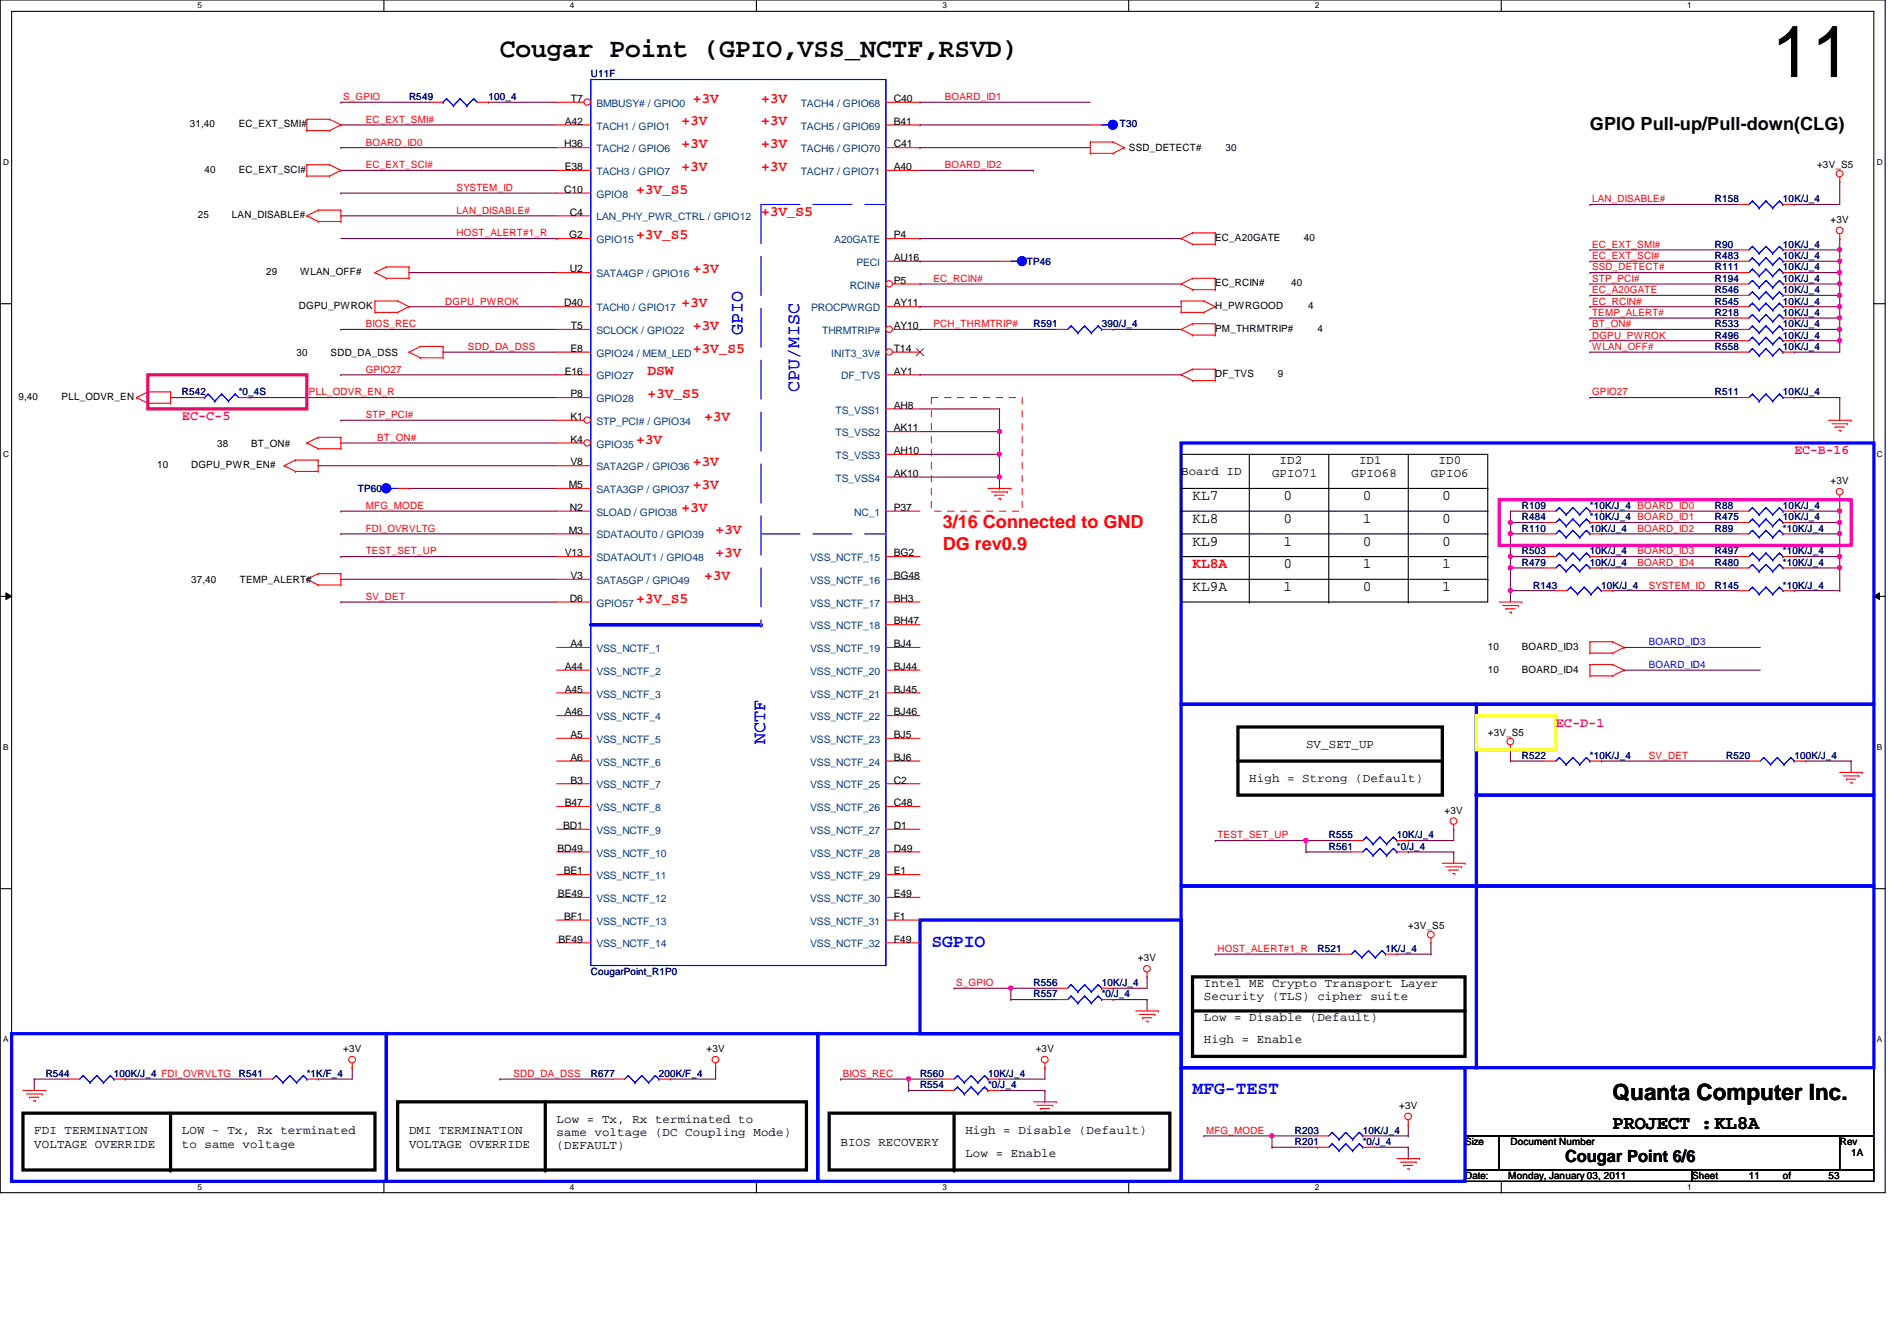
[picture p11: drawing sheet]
<svg xmlns="http://www.w3.org/2000/svg" width="297mm" height="210mm" viewBox="0 0 297 210" stroke-linecap="round" stroke-linejoin="round" font-family="sans-serif">
<defs><g id="words">
<text font-size="11.3" x="277.4" y="12.1">11</text>
<text font-size="4.2" x="78.3" y="8.9">Cougar Point (GPIO,VSS_NCTF,RSVD)</text>
<text font-size="3.5" x="252.5" y="172.2">Quanta Computer Inc.</text>
<text font-size="3" x="252.5" y="176.7">PROJECT :KL8A</text>
<text font-size="2.8" x="249" y="20.4">GPIO Pull-up/Pull-down(CLG)</text>
<g font-size="2.8" fill="#00f">
<text x="116.2" y="52.5" transform="rotate(-90 116.2 52.5)">GPIO</text>
<text x="125.1" y="61.3" transform="rotate(-90 125.1 61.3)">CPU/MISC</text>
<text x="119.8" y="116.5" transform="rotate(-90 119.8 116.5)">NCTF</text>
<text x="145.8" y="148.2">SGPIO</text>
<text x="186.7" y="171.3">MFG-TEST</text>
</g>
<g font-size="2.8" fill="#f00">
<text x="147.6" y="82.6">3/16 Connected to GND</text>
<text x="147.6" y="86">DG rev0.9</text>
</g>
<text font-size="2.6" x="245.1" y="181.8">Cougar Point 6/6</text>
<g font-size="2.3" fill="#f00">
<text x="108.5" y="16.1">+3V</text>
<text x="119.2" y="16.1">+3V</text>
<text x="106.7" y="19.6">+3V</text>
<text x="106.7" y="23.2">+3V</text>
<text x="119.2" y="19.6">+3V</text>
<text x="119.2" y="23.2">+3V</text>
<text x="106.7" y="26.8">+3V</text>
<text x="119.2" y="26.8">+3V</text>
<text x="99.6" y="30.3">+3V_S5</text>
<text x="119.2" y="33.9">+3V_S5</text>
<text x="99.6" y="37.4">+3V_S5</text>
<text x="108.5" y="42.8">+3V</text>
<text x="106.7" y="48.1">+3V</text>
<text x="108.5" y="51.6">+3V</text>
<text x="101.4" y="58.8">DSW</text>
<text x="108.5" y="55.2">+3V_S5</text>
<text x="101.4" y="62.3">+3V_S5</text>
<text x="110.3" y="65.9">+3V</text>
<text x="99.6" y="69.4">+3V</text>
<text x="108.5" y="73">+3V</text>
<text x="108.5" y="76.5">+3V</text>
<text x="106.7" y="80.1">+3V</text>
<text x="112.1" y="83.7">+3V</text>
<text x="112.1" y="87.2">+3V</text>
<text x="186.7" y="89">KL8A</text>
<text x="99.6" y="94.3">+3V_S5</text>
<text x="110.3" y="90.8">+3V</text>
</g>
<g font-size="2.3">
<text x="186.7" y="78.3">KL7</text>
<text x="186.7" y="81.9">KL8</text>
<text x="201" y="78.3">0</text>
<text x="201" y="81.9">0</text>
<text x="213.4" y="78.3">0</text>
<text x="213.4" y="81.9">1</text>
<text x="225.8" y="78.3">0</text>
<text x="225.8" y="81.9">0</text>
<text x="186.7" y="85.4">KL9</text>
<text x="201" y="89">0</text>
<text x="201" y="85.4">1</text>
<text x="213.4" y="85.4">0</text>
<text x="213.4" y="89">1</text>
<text x="225.8" y="85.4">0</text>
<text x="225.8" y="89">1</text>
<text x="186.7" y="92.5">KL9A</text>
<text x="201" y="92.5">1</text>
<text x="213.4" y="92.5">0</text>
<text x="225.8" y="92.5">1</text>
</g>
<g font-size="2.1" fill="#ff0080">
<text x="28.5" y="65.7">EC-C-5</text>
<text x="281" y="71.1">EC-B-16</text>
<text x="243.6" y="113.7">EC-D-1</text>
</g>
<g font-size="1.9">
<text x="185" y="74.4">Board ID</text>
<text x="199.2" y="74.7">GPIO71</text>
<text x="200.4" y="72.6">ID2</text>
<text x="211.6" y="74.7">GPIO68</text>
<text x="212.8" y="72.6">ID1</text>
<text x="224.1" y="74.7">GPIO6</text>
<text x="225.3" y="72.6">ID0</text>
<text x="204.5" y="117.1">SV_SET_UP</text>
<text x="195.6" y="122.4">High = Strong (Default)</text>
<text x="188.5" y="154.4">Intel ME Crypto Transport Layer</text>
<text x="188.5" y="159.8">Low = Disable (Default)</text>
<text x="188.5" y="156.5">Security (TLS) cipher suite</text>
<text x="188.5" y="163.3">High = Enable</text>
<text x="5.4" y="177.5">FDI TERMINATION</text>
<text x="5.4" y="179.6">VOLTAGE OVERRIDE</text>
<text x="28.5" y="177.5">LOW - Tx, Rx terminated</text>
<text x="28.5" y="179.6">to same voltage</text>
<text x="64" y="177.5">DMI TERMINATION</text>
<text x="64" y="179.6">VOLTAGE OVERRIDE</text>
<text x="87.2" y="175.8">Low = Tx, Rx terminated to</text>
<text x="87.2" y="177.8">same voltage (DC Coupling Mode)</text>
<text x="87.2" y="179.9">(DEFAULT)</text>
<text x="131.6" y="179.3">BIOS RECOVERY</text>
<text x="151.2" y="177.5">High = Disable (Default)</text>
<text x="151.2" y="181.1">Low = Enable</text>
</g>
<g font-size="1.6" fill="#f00">
<text x="53.7" y="15.7">S_GPIO</text>
<text x="148" y="15.7">BOARD_ID1</text>
<text x="57.3" y="19.2">EC_EXT_SMI#</text>
<text x="57.3" y="22.8">BOARD_ID0</text>
<text x="57.3" y="26.3">EC_EXT_SCI#</text>
<text x="71.5" y="29.9">SYSTEM_ID</text>
<text x="148" y="26.3">BOARD_ID2</text>
<text x="71.5" y="33.4">LAN_DISABLE#</text>
<text x="249.3" y="31.7">LAN_DISABLE#</text>
<text x="71.5" y="37">HOST_ALERT#1_R</text>
<text x="249.3" y="38.8">EC_EXT_SMI#</text>
<text x="249.3" y="40.6">EC_EXT_SCI#</text>
<text x="69.7" y="47.7">DGPU_PWROK</text>
<text x="146.2" y="44.1">EC_RCIN#</text>
<text x="249.3" y="47.7">EC_RCIN#</text>
<text x="249.3" y="44.1">STP_PCI#</text>
<text x="249.3" y="45.9">EC_A20GATE</text>
<text x="249.3" y="42.3">SSD_DETECT#</text>
<text x="57.3" y="51.2">BIOS_REC</text>
<text x="146.2" y="51.2">PCH_THRMTRIP#</text>
<text x="249.3" y="49.4">TEMP_ALERT#</text>
<text x="249.3" y="51.2">BT_ON#</text>
<text x="249.3" y="53">DGPU_PWROK</text>
<text x="57.3" y="58.3">GPIO27</text>
<text x="73.3" y="54.8">SDD_DA_DSS</text>
<text x="249.3" y="54.8">WLAN_OFF#</text>
<text x="48.4" y="61.9">PLL_ODVR_EN_R</text>
<text x="57.3" y="65.4">STP_PCI#</text>
<text x="249.3" y="61.9">GPIO27</text>
<text x="59.1" y="69">BT_ON#</text>
<text x="57.3" y="83.2">FDI_OVRVLTG</text>
<text x="57.3" y="79.7">MFG_MODE</text>
<text x="256.4" y="83.2">BOARD_ID2</text>
<text x="57.3" y="86.8">TEST_SET_UP</text>
<text x="256.4" y="86.8">BOARD_ID3</text>
<text x="256.4" y="88.6">BOARD_ID4</text>
<text x="57.3" y="93.9">SV_DET</text>
<text x="258.2" y="92.1">SYSTEM_ID</text>
<text x="258.2" y="118.8">SV_DET</text>
<text x="190.6" y="131.2">TEST_SET_UP</text>
<text x="190.6" y="149">HOST_ALERT#1_R</text>
<text x="149.7" y="154.3">S_GPIO</text>
<text x="80.4" y="168.6">SDD_DA_DSS</text>
<text x="131.9" y="168.6">BIOS_REC</text>
<text x="188.8" y="177.5">MFG_MODE</text>
</g>
<g font-size="1.6" fill="#000080">
<text x="64" y="15.7">R549</text>
<text x="76.5" y="15.7">100_4</text>
<text x="92.5" y="12.1">U11F</text>
<text x="175.3" y="19.9">T30</text>
<text x="268.5" y="31.7">R158</text>
<text x="279.2" y="31.7">10K/J_4</text>
<text x="160.8" y="41.4">TP46</text>
<text x="268.5" y="40.6">R483</text>
<text x="268.5" y="38.8">R90</text>
<text x="279.2" y="40.6">10K/J_4</text>
<text x="279.2" y="38.8">10K/J_4</text>
<text x="268.5" y="42.3">R111</text>
<text x="268.5" y="44.1">R194</text>
<text x="268.5" y="45.9">R546</text>
<text x="268.5" y="47.7">R545</text>
<text x="279.2" y="42.3">10K/J_4</text>
<text x="279.2" y="44.1">10K/J_4</text>
<text x="279.2" y="45.9">10K/J_4</text>
<text x="279.2" y="47.7">10K/J_4</text>
<text x="161.8" y="51.2">R591</text>
<text x="172.5" y="51.2">390/J_4</text>
<text x="268.5" y="53">R496</text>
<text x="268.5" y="51.2">R533</text>
<text x="268.5" y="49.4">R218</text>
<text x="279.2" y="53">10K/J_4</text>
<text x="279.2" y="51.2">10K/J_4</text>
<text x="279.2" y="49.4">10K/J_4</text>
<text x="268.5" y="54.8">R558</text>
<text x="279.2" y="54.8">10K/J_4</text>
<text x="28.5" y="61.9">R542</text>
<text x="37.4" y="61.9">*0_4S</text>
<text x="268.5" y="61.9">R511</text>
<text x="279.2" y="61.9">10K/J_4</text>
<text x="56" y="77">TP60</text>
<text x="238.3" y="83.2">R110</text>
<text x="238.3" y="79.7">R109</text>
<text x="238.3" y="81.4">R484</text>
<text x="249" y="83.2">10K/J_4</text>
<text x="249" y="79.7">*10K/J_4 BOARD_ID0</text>
<text x="249" y="81.4">*10K/J_4 BOARD_ID1</text>
<text x="268.5" y="83.2">R89</text>
<text x="268.5" y="79.7">R88</text>
<text x="268.5" y="81.4">R475</text>
<text x="279.2" y="81.4">10K/J_4</text>
<text x="279.2" y="83.2">*10K/J_4</text>
<text x="279.2" y="79.7">10K/J_4</text>
<text x="238.3" y="88.6">R479</text>
<text x="238.3" y="86.8">R503</text>
<text x="249" y="88.6">10K/J_4</text>
<text x="249" y="86.8">10K/J_4</text>
<text x="268.5" y="88.6">R480</text>
<text x="268.5" y="86.8">R497</text>
<text x="279.2" y="88.6">*10K/J_4</text>
<text x="279.2" y="86.8">*10K/J_4</text>
<text x="240.1" y="92.1">R143</text>
<text x="250.7" y="92.1">10K/J_4</text>
<text x="268.5" y="92.1">R145</text>
<text x="279.2" y="92.1">*10K/J_4</text>
<text x="238.3" y="118.8">R522</text>
<text x="249" y="118.8">*10K/J_4</text>
<text x="270.3" y="118.8">R520</text>
<text x="281" y="118.8">100K/J_4</text>
<text x="208.1" y="131.2">R555</text>
<text x="218.7" y="131.2">10K/J_4</text>
<text x="208.1" y="133">R561</text>
<text x="218.7" y="133">*0/J_4</text>
<text x="206.3" y="149">R521</text>
<text x="217" y="149">1K/J_4</text>
<text x="92.5" y="152.6">CougarPoint_R1P0</text>
<text x="161.8" y="154.3">R556</text>
<text x="172.5" y="154.3">10K/J_4</text>
<text x="161.8" y="156.1">R557</text>
<text x="172.5" y="156.1">*0/J_4</text>
<text x="7.2" y="168.6">R544</text>
<text x="17.8" y="168.6">100K/J_4 FDI_OVRVLTG</text>
<text x="37.4" y="168.6">R541</text>
<text x="48" y="168.6">*1K/F_4</text>
<text x="92.5" y="168.6">R677</text>
<text x="103.2" y="168.6">200K/F_4</text>
<text x="144.1" y="170.3">R554</text>
<text x="144.1" y="168.6">R560</text>
<text x="154.7" y="170.3">*0/J_4</text>
<text x="154.7" y="168.6">10K/J_4</text>
<text x="202.7" y="179.2">R201</text>
<text x="202.7" y="177.5">R203</text>
<text x="213.4" y="179.2">*0/J_4</text>
<text x="213.4" y="177.5">10K/J_4</text>
</g>
<g font-size="1.6">
<text x="89.4" y="16">T7</text>
<text x="140" y="16">C40</text>
<text x="29.7" y="19.9">31,40</text>
<text x="37.4" y="19.9">EC_EXT_SMI#</text>
<text x="88.3" y="23.1">H36</text>
<text x="88.4" y="19.5">A42</text>
<text x="140" y="23.1">C41</text>
<text x="140" y="19.5">B41</text>
<text x="176.8" y="23.7">SSD_DETECT#</text>
<text x="191.9" y="23.7">30</text>
<text x="32" y="27.1">40</text>
<text x="37.4" y="27.1">EC_EXT_SCI#</text>
<text x="88.4" y="26.6">E38</text>
<text x="140" y="26.6">A40</text>
<text x="284.5" y="26.3">+3V_S5</text>
<text x="31" y="34.2">25</text>
<text x="36.3" y="34.2">LAN_DISABLE#</text>
<text x="88.3" y="30.2">C10</text>
<text x="89.2" y="33.7">C4</text>
<text x="286.6" y="34.9">+3V</text>
<text x="89.1" y="37.3">G2</text>
<text x="140" y="40.9">AU16</text>
<text x="140" y="37.3">P4</text>
<text x="190.3" y="37.7">EC_A20GATE</text>
<text x="204.2" y="37.7">40</text>
<text x="41.7" y="43.1">29</text>
<text x="47" y="43.1">WLAN_OFF#</text>
<text x="88.3" y="48">D40</text>
<text x="89.2" y="42.6">U2</text>
<text x="140" y="48">AY11</text>
<text x="140" y="44.4">P5</text>
<text x="190.3" y="44.8">EC_RCIN#</text>
<text x="202.2" y="44.8">40</text>
<text x="46.8" y="48.4">DGPU_PWROK</text>
<text x="89.4" y="51.5">T5</text>
<text x="140" y="51.5">AY10</text>
<text x="190.3" y="48.4">H_PWRGOOD</text>
<text x="190.3" y="51.9">PM_THRMTRIP#</text>
<text x="204.8" y="48.4">4</text>
<text x="206.3" y="51.9">4</text>
<text x="46.4" y="55.7">30</text>
<text x="51.8" y="55.7">SDD_DA_DSS</text>
<text x="88.4" y="58.6">E16</text>
<text x="89.3" y="55.1">E8</text>
<text x="140" y="55.1">T14</text>
<text x="140" y="58.6">AY1</text>
<text x="190.3" y="59.1">DF_TVS</text>
<text x="200.1" y="59.1">9</text>
<text x="2.9" y="62.6">9,40</text>
<text x="9.6" y="62.6">PLL_ODVR_EN</text>
<text x="89.3" y="62.2">P8</text>
<text x="89.3" y="65.7">K1</text>
<text x="140" y="64">AH8</text>
<text x="34" y="69.9">38</text>
<text x="39.3" y="69.9">BT_ON#</text>
<text x="89.3" y="69.3">K4</text>
<text x="140" y="71.1">AH10</text>
<text x="140" y="67.5">AK11</text>
<text x="24.6" y="73.3">10</text>
<text x="29.9" y="73.3">DGPU_PWR_EN#</text>
<text x="89.1" y="76.4">M5</text>
<text x="89.3" y="72.9">V8</text>
<text x="140" y="74.6">AK10</text>
<text x="286.6" y="75.8">+3V</text>
<text x="89.1" y="83.5">M3</text>
<text x="89.2" y="80">N2</text>
<text x="140" y="80">P37</text>
<text x="88.4" y="87.1">V13</text>
<text x="140" y="87.1">BG2</text>
<text x="29.9" y="91.2">37,40</text>
<text x="37.5" y="91.2">TEMP_ALERT#</text>
<text x="89.2" y="94.2">D6</text>
<text x="89.3" y="90.6">V3</text>
<text x="140" y="94.2">BH3</text>
<text x="140" y="90.6">BG48</text>
<text x="89.3" y="101.3">A4</text>
<text x="140" y="97.7">BH47</text>
<text x="140" y="101.3">BJ4</text>
<text x="233" y="101.7">10</text>
<text x="238.3" y="101.7">BOARD_ID3</text>
<text x="88.4" y="104.9">A44</text>
<text x="140" y="104.9">BJ44</text>
<text x="233" y="105.3">10</text>
<text x="238.3" y="105.3">BOARD_ID4</text>
<text x="88.4" y="108.4">A45</text>
<text x="88.4" y="112">A46</text>
<text x="140" y="108.4">BJ45</text>
<text x="140" y="112">BJ46</text>
<text x="89.3" y="115.5">A5</text>
<text x="89.3" y="119.1">A6</text>
<text x="140" y="115.5">BJ5</text>
<text x="140" y="119.1">BJ6</text>
<text x="233" y="115.2">+3V_S5</text>
<text x="89.3" y="122.6">B3</text>
<text x="140" y="122.6">C2</text>
<text x="88.2" y="129.8">BD1</text>
<text x="88.4" y="126.2">B47</text>
<text x="140" y="126.2">C48</text>
<text x="140" y="129.8">D1</text>
<text x="226.2" y="127.3">+3V</text>
<text x="87.3" y="133.3">BD49</text>
<text x="88.3" y="136.9">BE1</text>
<text x="140" y="133.3">D49</text>
<text x="140" y="136.9">E1</text>
<text x="87.4" y="140.4">BE49</text>
<text x="88.3" y="144">BF1</text>
<text x="140" y="140.4">E49</text>
<text x="140" y="144">F1</text>
<text x="87.5" y="147.5">BF49</text>
<text x="140" y="147.5">F49</text>
<text x="220.5" y="145.5">+3V_S5</text>
<text x="178.2" y="150.5">+3V</text>
<text x="53.7" y="164.7">+3V</text>
<text x="110.6" y="164.7">+3V</text>
<text x="162.2" y="164.7">+3V</text>
<text x="219.1" y="173.6">+3V</text>
<text x="229.4" y="179.2">Size</text>
<text x="236.5" y="179.2">Document Number</text>
<text x="288.1" y="179.2">Rev</text>
<text x="229.4" y="184.6">Date:</text>
<text x="236.2" y="184.6">Monday, January 03, 2011</text>
<text x="265" y="184.6">Sheet</text>
<text x="273.9" y="184.6">11</text>
<text x="279.2" y="184.6">of</text>
<text x="286.3" y="184.6">53</text>
<text x="289.9" y="181">1A</text>
</g>
<g font-size="1.6" fill="#004080">
<text x="93.4" y="16.7">BMBUSY# / GPIO0</text>
<text x="125.4" y="16.7">TACH4 / GPIO68</text>
<text x="93.4" y="23.8">TACH2 / GPIO6</text>
<text x="93.4" y="20.3">TACH1 / GPIO1</text>
<text x="125.4" y="23.8">TACH6 / GPIO70</text>
<text x="125.4" y="20.3">TACH5 / GPIO69</text>
<text x="93.4" y="27.4">TACH3 / GPIO7</text>
<text x="125.4" y="27.4">TACH7 / GPIO71</text>
<text x="93.4" y="34.5">LAN_PHY_PWR_CTRL / GPIO12</text>
<text x="93.4" y="30.9">GPIO8</text>
<text x="93.4" y="38.1">GPIO15</text>
<text x="130.6" y="38.1">A20GATE</text>
<text x="134.1" y="41.6">PECI</text>
<text x="93.4" y="43.4">SATA4GP / GPIO16</text>
<text x="133.1" y="45.2">RCIN#</text>
<text x="93.4" y="48.7">TACH0 / GPIO17</text>
<text x="93.4" y="52.3">SCLOCK / GPIO22</text>
<text x="127" y="48.7">PROCPWRGD</text>
<text x="128.7" y="52.3">THRMTRIP#</text>
<text x="93.4" y="59.4">GPIO27</text>
<text x="93.4" y="55.8">GPIO24 / MEM_LED</text>
<text x="130.2" y="55.8">INIT3_3V#</text>
<text x="131.7" y="59.4">DF_TVS</text>
<text x="93.4" y="62.9">GPIO28</text>
<text x="130.8" y="64.7">TS_VSS1</text>
<text x="93.4" y="66.5">STP_PCI# / GPIO34</text>
<text x="93.4" y="70.1">GPIO35</text>
<text x="130.8" y="71.8">TS_VSS3</text>
<text x="130.8" y="68.3">TS_VSS2</text>
<text x="93.4" y="77.2">SATA3GP / GPIO37</text>
<text x="93.4" y="73.6">SATA2GP / GPIO36</text>
<text x="130.8" y="75.4">TS_VSS4</text>
<text x="93.4" y="80.7">SLOAD / GPIO38</text>
<text x="133.8" y="80.7">NC_1</text>
<text x="93.4" y="84.3">SDATAOUT0 / GPIO39</text>
<text x="93.4" y="87.8">SDATAOUT1 / GPIO48</text>
<text x="126.9" y="87.8">VSS_NCTF_15</text>
<text x="93.4" y="95">GPIO57</text>
<text x="93.4" y="91.4">SATA5GP / GPIO49</text>
<text x="126.9" y="95">VSS_NCTF_17</text>
<text x="126.9" y="91.4">VSS_NCTF_16</text>
<text x="126.9" y="98.5">VSS_NCTF_18</text>
<text x="93.4" y="102.1">VSS_NCTF_1</text>
<text x="93.4" y="105.6">VSS_NCTF_2</text>
<text x="126.9" y="102.1">VSS_NCTF_19</text>
<text x="126.9" y="105.6">VSS_NCTF_20</text>
<text x="93.4" y="109.2">VSS_NCTF_3</text>
<text x="93.4" y="112.7">VSS_NCTF_4</text>
<text x="126.9" y="109.2">VSS_NCTF_21</text>
<text x="126.9" y="112.7">VSS_NCTF_22</text>
<text x="93.4" y="116.3">VSS_NCTF_5</text>
<text x="93.4" y="119.8">VSS_NCTF_6</text>
<text x="126.9" y="116.3">VSS_NCTF_23</text>
<text x="126.9" y="119.8">VSS_NCTF_24</text>
<text x="93.4" y="123.4">VSS_NCTF_7</text>
<text x="126.9" y="123.4">VSS_NCTF_25</text>
<text x="93.4" y="127">VSS_NCTF_8</text>
<text x="93.4" y="130.5">VSS_NCTF_9</text>
<text x="126.9" y="127">VSS_NCTF_26</text>
<text x="126.9" y="130.5">VSS_NCTF_27</text>
<text x="93.4" y="134.1">VSS_NCTF_10</text>
<text x="93.4" y="137.6">VSS_NCTF_11</text>
<text x="126.9" y="134.1">VSS_NCTF_28</text>
<text x="126.9" y="137.6">VSS_NCTF_29</text>
<text x="93.4" y="141.2">VSS_NCTF_12</text>
<text x="126.9" y="141.2">VSS_NCTF_30</text>
<text x="93.4" y="144.7">VSS_NCTF_13</text>
<text x="93.4" y="148.3">VSS_NCTF_14</text>
<text x="126.9" y="148.3">VSS_NCTF_32</text>
<text x="126.9" y="144.7">VSS_NCTF_31</text>
</g>
<g font-size="1.6" fill="#00f">
<text x="258.2" y="101">BOARD_ID3</text>
<text x="258.2" y="104.6">BOARD_ID4</text>
</g>
<g font-size="1.3">
<text x="30.9" y="1.3">5</text>
<text x="89.2" y="1.3">4</text>
<text x="147.6" y="1.3">3</text>
<text x="205.9" y="1.3">2</text>
<text x="264.2" y="1.3">1</text>
<text x=".5" y="25.8">D</text>
<text x="293.9" y="25.8">D</text>
<text x=".5" y="71.5">C</text>
<text x="293.9" y="71.5">C</text>
<text x=".5" y="117.3">B</text>
<text x="293.9" y="117.3">B</text>
<text x=".5" y="163.1">A</text>
<text x="293.9" y="163.1">A</text>
<text x="30.9" y="186.2">5</text>
<text x="89.2" y="186.2">4</text>
<text x="147.6" y="186.2">3</text>
<text x="205.9" y="186.2">2</text>
<text x="264.2" y="186.2">1</text>
</g>
</g></defs>
<path d="M0 0h295.2v186.7h-295.2zM1.8 1.8h291.6v183.1h-291.6z" fill="none" stroke="#000" stroke-width=".17"/>
<g fill="#fff">
<path d="M30.9 .2h.7v1.4h-.7z"/>
<path d="M30.9 185.1h.7v1.4h-.7z"/>
</g>
<path d="M60.1 0v1.8M60.1 184.9v1.8" fill="none" stroke="#000" stroke-width=".17"/>
<g fill="#fff">
<path d="M89.2 .2h.7v1.4h-.7z"/>
<path d="M89.2 185.1h.7v1.4h-.7z"/>
</g>
<path d="M118.4 0v1.8M118.4 184.9v1.8" fill="none" stroke="#000" stroke-width=".17"/>
<g fill="#fff">
<path d="M147.6 .2h.6v1.4h-.6z"/>
<path d="M147.6 185.1h.6v1.4h-.6z"/>
</g>
<path d="M176.7 0v1.8M176.7 184.9v1.8" fill="none" stroke="#000" stroke-width=".17"/>
<g fill="#fff">
<path d="M205.9 .2h.6v1.4h-.6z"/>
<path d="M205.9 185.1h.6v1.4h-.6z"/>
</g>
<path d="M235.1 0v1.8M235.1 184.9v1.8" fill="none" stroke="#000" stroke-width=".17"/>
<g fill="#fff">
<path d="M264.2 .2h.7v1.4h-.7z"/>
<path d="M264.2 185.1h.7v1.4h-.7z"/>
<path d="M.5 24.6h.9v1.4h-.9z"/>
<path d="M293.9 24.6h.9v1.4h-.9z"/>
<path d="M.5 70.4h.9v1.4h-.9z"/>
<path d="M293.9 70.4h.9v1.4h-.9z"/>
</g>
<path d="M0 47.5h1.8M293.4 47.5h1.8" fill="none" stroke="#000" stroke-width=".17"/>
<g fill="#fff">
<path d="M.5 116.2h.8v1.4h-.8z"/>
<path d="M293.9 116.2h.8v1.4h-.8z"/>
</g>
<path d="M0 93.3h1.8M293.4 93.3h1.8" fill="none" stroke="#000" stroke-width=".17"/>
<path d="M.9 92.8l.9 .5-.9 .6zM293.4 93.3l.9-.5v1.1z" fill="#000"/>
<path d="M.9 92.8l.9 .5-.9 .6zM293.4 93.3l.9-.5v1.1z" fill="none" stroke="#000" stroke-width=".16"/>
<g fill="#fff">
<path d="M.5 162h.8v1.4h-.8z"/>
<path d="M293.9 162h.8v1.4h-.8z"/>
</g>
<path d="M0 139.1h1.8M293.4 139.1h1.8" fill="none" stroke="#000" stroke-width=".17"/>
<g fill="none" stroke="#800040" stroke-width=".17">
<path d="M53.4 16h.1M53.4 19.6h.1M53.4 16h14.2M53.4 19.6h33.8M76.5 16h.1M76.5 16h10.7M144.1 19.6h.1M144.1 19.6h26.6M53.4 26.7h.1M53.4 23.1h.1M53.4 30.2h.1M53.4 33.8h.1"/>
<path d="M53.4 26.7h33.8M53.4 23.1h33.8M53.4 30.2h33.8M53.4 33.8h33.8M144.1 37.3h.1M144.1 26.7h17.7M144.1 37.3h40.9M161.8 26.7h.1M53.4 51.6h.1M53.4 58.7h.1M53.4 51.6h33.8M53.4 58.7h33.8"/>
<path d="M144.1 44.4h.1M144.1 48h.1M144.1 51.6h.1M144.1 51.6h21.3M144.1 44.4h40.9M144.1 48h40.9M53.4 65.8h.1M53.4 65.8h33.8M53.4 87.1h.1M53.4 90.7h.1M53.4 94.2h.1M53.4 87.1h33.8"/>
<path d="M53.4 90.7h33.8M53.4 94.2h33.8M19.6 168.9h.1M19.6 168.9h21.3M49.8 168.9h.1M55.2 167.1h.1M55.2 167.1v1.8h-5.4M78.3 168.9h.1M78.3 168.9h17.8M104.9 168.9h.1M112.1 167.1h.1M112.1 167.1v1.8h-7.2"/>
<path d="M142.3 168.9h.1M142.3 168.9h5.3M163.6 172.5h.1M163.6 167.1h.1M163.6 167.1v1.8M163.6 170.7v1.8"/>
</g>
<circle cx="142.3" cy="168.9" r=".32" fill="#f0f"/>
<circle cx="142.3" cy="168.9" r=".32" fill="none" stroke="#f0f" stroke-width=".17"/>
<g fill="none" stroke="#800040" stroke-width=".17">
<path d="M249 32h.1M249 32h23.1M281 32h.1M281 39.1h.1M288.1 28.4h.1M288.1 37.3h.1M288.1 28.4v3.6h-7.1M288.1 37.3v1.8h-7.1M249 48h.1M249 48h23.1M281 44.4h.1M281 49.8h.1"/>
<path d="M281 40.9h.1M281 44.4h7.1M281 49.8h7.1M281 40.9h7.1M288.1 46.2h.1M288.1 46.2v1.8M288.1 62.2h.1M288.1 62.2v3.6M131.6 168.9h.1M131.6 168.9h10.7v1.8M142.3 170.7h.1M142.3 170.7h5.3"/>
<path d="M156.5 168.9h.1M156.5 168.9h7.1M156.5 170.7h7.1M163.6 170.7h.1"/>
</g>
<circle cx="288.1" cy="46.2" r=".32" fill="#f0f"/>
<circle cx="288.1" cy="46.2" r=".32" fill="none" stroke="#f0f" stroke-width=".17"/>
<path d="M281 48h.1M281 48h7.1" fill="none" stroke="#800040" stroke-width=".17"/>
<circle cx="288.1" cy="48" r=".32" fill="#f0f"/>
<circle cx="288.1" cy="48" r=".32" fill="none" stroke="#f0f" stroke-width=".17"/>
<path d="M249 39.1h.1M249 39.1h23.1M249 44.4h.1M249 49.8h.1M249 40.9h.1M249 44.4h23.1M249 49.8h23.1M249 40.9h23.1M281 46.2h.1M281 46.2h7.1M288.1 48h.1M288.1 48v1.8" fill="none" stroke="#800040" stroke-width=".17"/>
<circle cx="288.1" cy="49.8" r=".32" fill="#f0f"/>
<circle cx="288.1" cy="49.8" r=".32" fill="none" stroke="#f0f" stroke-width=".17"/>
<g fill="none" stroke="#800040" stroke-width=".17">
<path d="M249 46.2h.1M249 46.2h23.1M188.5 177.8h.1M188.5 177.8h17.8M199.2 179.6h.1M199.2 177.8h.1M199.2 177.8v1.8M215.2 179.6h5.3M220.5 176h.1M220.5 179.6h.1M220.5 176v1.8M220.5 179.6v1.8"/>
<path d="M220.5 181.4h.1"/>
</g>
<circle cx="199.2" cy="177.8" r=".32" fill="#f0f"/>
<circle cx="199.2" cy="177.8" r=".32" fill="none" stroke="#f0f" stroke-width=".17"/>
<g fill="none" stroke="#800040" stroke-width=".17">
<path d="M288.1 44.4h.1M288.1 44.4v1.8M249 62.2h.1M249 62.2h23.1M281 62.2h.1M281 62.2h7.1M5.4 168.9h.1M5.4 168.9h5.3M5.4 168.9v1.8M199.2 179.6h7.1M206.3 179.6h.1M215.2 177.8h5.3"/>
<path d="M220.5 177.8h.1"/>
</g>
<circle cx="288.1" cy="44.4" r=".32" fill="#f0f"/>
<circle cx="288.1" cy="44.4" r=".32" fill="none" stroke="#f0f" stroke-width=".17"/>
<path d="M288.1 39.1h.1M288.1 39.1v1.8" fill="none" stroke="#800040" stroke-width=".17"/>
<circle cx="288.1" cy="39.1" r=".32" fill="#f0f"/>
<circle cx="288.1" cy="39.1" r=".32" fill="none" stroke="#f0f" stroke-width=".17"/>
<g fill="none" stroke="#800040" stroke-width=".17">
<path d="M53.4 37.3h33.8M87.2 37.3h.1M174.3 51.6h.1M174.3 51.6h10.7M288.1 42.7h.1M288.1 42.7v1.7M236.5 117.3h.1M236.5 119.1h.1M236.5 119.1h5.3M236.5 117.3v1.8M250.7 119.1h.1M250.7 119.1h23.2"/>
<path d="M282.7 119.1h.1M282.7 119.1h7.2M289.9 119.1h.1M289.9 119.1v1.8M204.5 131.6h.1M204.5 131.6h7.1M220.5 133.3h.1M220.5 133.3h7.1M190.3 149.4h.1M190.3 149.4h19.5M218.7 149.4h.1M218.7 149.4h5.4"/>
<path d="M224.1 149.4h.1M224.1 147.6v1.8"/>
</g>
<circle cx="204.5" cy="131.5" r=".32" fill="#f0f"/>
<circle cx="204.5" cy="131.5" r=".32" fill="none" stroke="#f0f" stroke-width=".17"/>
<g fill="none" stroke="#800040" stroke-width=".17">
<path d="M190.3 131.6h.1M190.3 131.6h14.2M204.5 133.3h.1M204.5 131.6h.1M204.5 133.3h7.1M204.5 131.6v1.7M220.5 131.6h.1M227.6 133.3h.1M227.6 129.8h.1M227.6 129.8v1.8h-7.1M227.6 133.3v1.8M158.3 154.7h.1"/>
<path d="M158.3 154.7h7.1M174.3 154.7h.1M179.6 152.9h.1M179.6 152.9v1.8h-5.3"/>
</g>
<circle cx="158.3" cy="154.7" r=".32" fill="#f0f"/>
<circle cx="158.3" cy="154.7" r=".32" fill="none" stroke="#f0f" stroke-width=".17"/>
<g fill="none" stroke="#800040" stroke-width=".17">
<path d="M144.1 64h12.4M144.1 67.6h12.4M156.5 64h.1M156.5 67.6h.1M156.5 64v3.6M149.4 154.7h.1M149.4 154.7h8.9M158.3 154.7h.1M158.3 156.5h.1M158.3 156.5h7.1M158.3 154.7v1.8M174.3 156.5h.1"/>
<path d="M174.3 156.5h5.3M179.6 156.5h.1M179.6 156.5v1.7"/>
</g>
<circle cx="156.5" cy="67.5" r=".32" fill="#f0f"/>
<circle cx="156.5" cy="67.5" r=".32" fill="none" stroke="#f0f" stroke-width=".17"/>
<path d="M144.1 71.1h12.4M156.5 71.1h.1M156.5 67.6v3.5" fill="none" stroke="#800040" stroke-width=".17"/>
<circle cx="156.5" cy="71.1" r=".32" fill="#f0f"/>
<circle cx="156.5" cy="71.1" r=".32" fill="none" stroke="#f0f" stroke-width=".17"/>
<path d="M144.1 74.7h12.4M156.5 74.7h.1M156.5 71.1v3.6" fill="none" stroke="#800040" stroke-width=".17"/>
<circle cx="156.5" cy="74.6" r=".32" fill="#f0f"/>
<circle cx="156.5" cy="74.6" r=".32" fill="none" stroke="#f0f" stroke-width=".17"/>
<path d="M144.1 58.7h.1M144.1 58.7h40.9M288.1 51.6h.1M288.1 51.6v1.7M53.4 69.3h.1M53.4 69.3h33.8M156.5 76.5h.1M156.5 74.7v1.8" fill="none" stroke="#800040" stroke-width=".17"/>
<circle cx="288.1" cy="53.3" r=".32" fill="#f0f"/>
<circle cx="288.1" cy="53.3" r=".32" fill="none" stroke="#f0f" stroke-width=".17"/>
<circle cx="288.1" cy="51.5" r=".32" fill="#f0f"/>
<circle cx="288.1" cy="51.5" r=".32" fill="none" stroke="#f0f" stroke-width=".17"/>
<path d="M249 51.6h.1M249 51.6h23.1M281 51.6h.1M281 42.7h.1M281 51.6h7.1M281 42.7h7.1" fill="none" stroke="#800040" stroke-width=".17"/>
<circle cx="288.1" cy="42.6" r=".32" fill="#f0f"/>
<circle cx="288.1" cy="42.6" r=".32" fill="none" stroke="#f0f" stroke-width=".17"/>
<path d="M288.1 40.9h.1M288.1 40.9v1.8" fill="none" stroke="#800040" stroke-width=".17"/>
<circle cx="288.1" cy="40.9" r=".32" fill="#f0f"/>
<circle cx="288.1" cy="40.9" r=".32" fill="none" stroke="#f0f" stroke-width=".17"/>
<g fill="none" stroke="#800040" stroke-width=".17">
<path d="M144.1 40.9h.1M144.1 40.9h12.4M249 42.7h.1M249 42.7h23.1M288.1 78.2h.1M288.1 78.2v3.6h-7.1M236.5 81.8h.1M236.5 80h.1M236.5 92.5h.1M236.5 80v1.8M236.5 92.5v1.7M236.5 80h5.3"/>
<path d="M236.5 81.8h5.3M250.7 81.8h.1M250.7 81.8h21.4M281 81.8h.1M288.1 80h.1"/>
</g>
<circle cx="236.5" cy="81.8" r=".32" fill="#f0f"/>
<circle cx="236.5" cy="81.8" r=".32" fill="none" stroke="#f0f" stroke-width=".17"/>
<path d="M250.7 80h.1M250.7 80h21.4M281 80h.1M281 80h7.1" fill="none" stroke="#800040" stroke-width=".17"/>
<circle cx="288.1" cy="80" r=".32" fill="#f0f"/>
<circle cx="288.1" cy="80" r=".32" fill="none" stroke="#f0f" stroke-width=".17"/>
<path d="M250.7 83.6h.1M250.7 83.6h21.4M281 83.6h7.1M288.1 83.6h.1M288.1 81.8h.1M288.1 81.8v1.8" fill="none" stroke="#800040" stroke-width=".17"/>
<circle cx="288.1" cy="83.5" r=".32" fill="#f0f"/>
<circle cx="288.1" cy="83.5" r=".32" fill="none" stroke="#f0f" stroke-width=".17"/>
<circle cx="288.1" cy="81.8" r=".32" fill="#f0f"/>
<circle cx="288.1" cy="81.8" r=".32" fill="none" stroke="#f0f" stroke-width=".17"/>
<path d="M236.5 83.6h.1M236.5 81.8h.1M236.5 92.5h.1M236.5 83.6h5.3M236.5 81.8v1.8M236.5 92.5h7.1M252.5 92.5h.1M252.5 92.5h19.6M281 92.5h.1M281 92.5h7.1" fill="none" stroke="#800040" stroke-width=".17"/>
<circle cx="236.5" cy="92.4" r=".32" fill="#f0f"/>
<circle cx="236.5" cy="92.4" r=".32" fill="none" stroke="#f0f" stroke-width=".17"/>
<path d="M236.5 88.9h.1M236.5 88.9v3.6M288.1 87.1h.1M288.1 83.6v3.5" fill="none" stroke="#800040" stroke-width=".17"/>
<circle cx="288.1" cy="87.1" r=".32" fill="#f0f"/>
<circle cx="288.1" cy="87.1" r=".32" fill="none" stroke="#f0f" stroke-width=".17"/>
<g fill="none" stroke="#800040" stroke-width=".17">
<path d="M144.1 16h.1M144.1 16h26.6M144.1 23.1h.1M144.1 23.1h26.6M64 48h.1M64 48h23.2M69.4 55.1h.1M69.4 55.1h17.8M249 53.3h.1M249 53.3h23.1M281 53.3h.1M281 53.3h7.1"/>
<path d="M26.7 62.2h.1M26.7 62.2h3.6M39.2 62.2h.1M39.2 62.2h48M49.8 72.9h.1M49.8 72.9h37.4M64 76.5h.1M64 76.5h23.2M53.4 83.6h.1M53.4 80h.1M53.4 83.6h33.8M53.4 80h33.8"/>
<path d="M236.5 87.1h.1M236.5 87.1h5.3"/>
</g>
<circle cx="236.5" cy="87.1" r=".32" fill="#f0f"/>
<circle cx="236.5" cy="87.1" r=".32" fill="none" stroke="#f0f" stroke-width=".17"/>
<path d="M250.7 87.1h.1M250.7 87.1h21.4M281 87.1h7.1M288.1 87.1h.1M288.1 88.9h.1M288.1 87.1v1.8" fill="none" stroke="#800040" stroke-width=".17"/>
<circle cx="288.1" cy="88.9" r=".32" fill="#f0f"/>
<circle cx="288.1" cy="88.9" r=".32" fill="none" stroke="#f0f" stroke-width=".17"/>
<path d="M236.5 83.6h.1M236.5 83.6v3.5" fill="none" stroke="#800040" stroke-width=".17"/>
<circle cx="236.5" cy="83.5" r=".32" fill="#f0f"/>
<circle cx="236.5" cy="83.5" r=".32" fill="none" stroke="#f0f" stroke-width=".17"/>
<path d="M236.5 88.9h.1M236.5 88.9h5.3" fill="none" stroke="#800040" stroke-width=".17"/>
<circle cx="236.5" cy="88.9" r=".32" fill="#f0f"/>
<circle cx="236.5" cy="88.9" r=".32" fill="none" stroke="#f0f" stroke-width=".17"/>
<g fill="none" stroke="#800040" stroke-width=".17">
<path d="M64 42.7h.1M64 42.7h23.2M249 55.1h.1M249 55.1h23.1M281 55.1h.1M288.1 49.8h.1M288.1 53.3h.1M288.1 49.8v1.8M288.1 53.3v1.8h-7.1M236.5 87.1h.1M236.5 87.1v1.8M250.7 88.9h.1"/>
<path d="M250.7 88.9h21.4M281 88.9h7.1M288.1 88.9h.1M288.1 92.5h.1M288.1 88.9v3.6M254.3 104.9h.1M254.3 101.3h.1M254.3 104.9h21.3M254.3 101.3h21.3"/>
</g>
<g fill="none" stroke="#f00" stroke-width=".17">
<path d="M48 18.7h.1M48 18.7h3.6M48 18.7v1.7M51.6 18.7h.1M51.6 18.7l1.8 .9M53.4 19.6h.1M53.4 19.6l-1.8 .8M48 20.4h.1M48 27.6h.1M48 25.8h.1M48 33.8h.1M48 20.4h3.6"/>
<path d="M48 25.8v1.8M48 25.8h3.6M48 27.6h3.6M48 33.8l1.8 .9M49.8 32.9h.1M49.8 34.7h.1M49.8 32.9h3.6M49.8 32.9l-1.8 .9M49.8 34.7h3.6M51.6 20.4h.1M51.6 25.8h.1M51.6 27.6h.1"/>
<path d="M51.6 25.8l1.8 .9M53.4 26.7h.1M53.4 34.7h.1M53.4 32.9h.1M53.4 26.7l-1.8 .9M53.4 32.9v1.8M170.7 22.2h.1M170.7 24h.1M170.7 22.2h3.6M170.7 22.2v1.8M170.7 24h3.6M174.3 22.2h.1"/>
<path d="M174.3 24h.1M174.3 22.2l1.8 .9M176.1 23.1h.1M176.1 23.1l-1.8 .9M185 37.3h.1M185 37.3l1.7 .9M186.7 36.4h.1M186.7 38.2h.1M186.7 36.4l-1.7 .9M186.7 36.4h3.6M186.7 38.2h3.6M190.3 36.4h.1"/>
<path d="M190.3 38.2h.1M190.3 36.4v1.8M288.1 37.3h.1M288.1 28.4h.1M288.1 27.7v.7M288.1 36.6v.7M58.7 48.9h.1M58.7 47.1h.1M58.7 42.7h.1M58.7 47.1h3.6M58.7 48.9h3.6M58.7 47.1v1.8"/>
<path d="M58.7 42.7l1.8 .9M60.5 41.8h.1M60.5 43.6h.1M60.5 43.6h3.5M60.5 41.8h3.5M60.5 41.8l-1.8 .9M62.3 47.1h.1M62.3 48.9h.1M62.3 47.1l1.7 .9M64 55.1h.1M64 48h.1M64 43.6h.1"/>
<path d="M64 41.8h.1M64 55.1l1.8 .9M64 48l-1.7 .9M64 41.8v1.8M65.8 54.2h.1M65.8 56h.1M65.8 54.2l-1.8 .9M65.8 54.2h3.6M65.8 56h3.6M69.4 54.2h.1M69.4 56h.1M69.4 54.2v1.8"/>
<path d="M185 44.4h.1M185 48.9h.1M185 47.1h.1M185 51.6h.1M185 58.7h.1M185 44.4l1.7 .9M185 47.1h3.5M185 48.9h3.5M185 47.1v1.8M185 51.6l1.7 .9M185 58.7l1.7 .9M186.7 43.6h.1"/>
<path d="M186.7 45.3h.1M186.7 50.7h.1M186.7 52.5h.1M186.7 57.8h.1M186.7 59.6h.1M186.7 43.6l-1.7 .8M186.7 43.6h3.6M186.7 45.3h3.6M186.7 50.7l-1.7 .9M186.7 50.7h3.6M186.7 52.5h3.6M186.7 57.8l-1.7 .9"/>
<path d="M186.7 57.8h3.6M186.7 59.6h3.6M188.5 47.1h.1M188.5 48.9h.1M188.5 47.1l1.8 .9M190.3 43.6h.1M190.3 45.3h.1M190.3 48h.1M190.3 50.7h.1M190.3 52.5h.1M190.3 57.8h.1M190.3 59.6h.1"/>
<path d="M190.3 43.6v1.7M190.3 50.7v1.8M190.3 57.8v1.8M190.3 48l-1.8 .9M21.4 62.2h.1M21.4 62.2l1.8 .9M23.2 61.3h.1M23.2 63.1h.1M23.2 61.3h3.5M23.2 61.3l-1.8 .9M23.2 63.1h3.5M26.7 63.1h.1"/>
<path d="M26.7 61.3h.1M26.7 61.3v1.8M44.5 72.9h.1M44.5 72.9l1.8 .9M46.3 72h.1M46.3 73.8h.1M46.3 72l-1.8 .9M46.3 72h3.5M46.3 73.8h3.5M48 69.3h.1M48 69.3l1.8 .9M49.8 68.5h.1"/>
<path d="M49.8 70.2h.1M49.8 72h.1M49.8 73.8h.1M49.8 68.5l-1.8 .8M49.8 68.5h3.6M49.8 70.2h3.6M49.8 72v1.8M53.4 68.5h.1M53.4 70.2h.1M53.4 68.5v1.7M154.7 76.5h3.6M155.3 77h2.4"/>
<path d="M155.8 77.5h.1M155.8 77.5h1.4M156.3 78.1h.4M156.7 78.1h.1M157.7 77h.1M158.3 76.5h.1M286.3 65.8h3.6M286.8 66.3h2.5M287.4 66.8h.1M287.4 66.8h1.4M287.9 67.4h.3M288.1 78.2h.1"/>
<path d="M288.1 77.5v.7M288.2 67.4h.1M289.3 66.3h.1M289.9 65.8h.1M48 90.7h.1M48 90.7l1.8 .9M49.8 89.8h.1M49.8 91.6h.1M49.8 89.8l-1.8 .9M49.8 89.8h3.6M49.8 91.6h3.6M53.4 89.8h.1"/>
<path d="M53.4 91.6h.1M53.4 89.8v1.8M234.7 94.2h3.6M235.3 94.8h2.4M235.8 95.3h.1M235.8 95.3h1.4M236.3 95.8h.4M236.7 95.8h.1M237.7 94.8h.1M238.3 94.2h.1M272.1 83.6h1.8M279.2 83.6h1.8"/>
<path d="M236.5 117.3h.1M236.5 116.6v.7M249 105.8h.1M249 104h.1M249 102.2h.1M249 100.5h.1M249 104h3.5M249 105.8h3.5M249 100.5v1.7M249 104v1.8M249 100.5h3.5M249 102.2h3.5"/>
<path d="M252.5 104h.1M252.5 105.8h.1M252.5 100.5h.1M252.5 102.2h.1M252.5 104l1.8 .9M252.5 100.5l1.8 .8M254.3 104.9h.1M254.3 101.3h.1M254.3 104.9l-1.8 .9M254.3 101.3l-1.8 .9M225.8 135.1h3.6M226.4 135.7h2.5"/>
<path d="M226.9 136.2h.1M226.9 136.2h1.4M227.5 136.7h.3M227.6 129.8h.1M227.6 129.1v.7M227.8 136.7h.1M228.9 135.7h.1M229.4 135.1h.1M288.1 120.9h3.5M288.6 121.5h2.5M289.1 122h.1M289.1 122h1.5"/>
<path d="M289.7 122.5h.3M290 122.5h.1M291.1 121.5h.1M291.6 120.9h.1M177.8 158.2h3.6M178.4 158.8h2.4M178.9 159.3h.1M178.9 159.3h1.4M179.4 159.9h.4M179.6 152.9h.1M179.6 152.2v.7M179.8 159.9h.1"/>
<path d="M180.8 158.8h.1M181.4 158.2h.1M224.1 147.6h.1M224.1 146.9v.7M3.6 170.7h3.6M4.1 171.2h2.5M4.7 171.7h.1M4.7 171.7h1.4M5.2 172.3h.3M5.5 172.3h.1M6.6 171.2h.1M7.2 170.7h.1"/>
<path d="M55.2 167.1h.1M55.2 166.4v.7M112.1 167.1h.1M112.1 166.4v.7M161.8 172.5h3.6M162.4 173h2.4M162.9 173.5h.1M162.9 173.5h1.4M163.4 174.1h.4M163.6 167.1h.1M163.6 166.4v.7M163.8 174.1h.1"/>
<path d="M164.8 173h.1M165.4 172.5h.1M220.5 176h.1M220.5 175.3v.7M218.7 181.4h3.6M219.3 181.9h2.4M219.8 182.4h.1M219.8 182.4h1.4M220.3 183h.4M220.7 183h.1M221.7 181.9h.1M222.3 181.4h.1"/>
<circle cx="288.1" cy="27.2" r=".52"/>
<circle cx="288.1" cy="36.1" r=".52"/>
<circle cx="288.1" cy="77" r=".52"/>
<circle cx="236.5" cy="116.1" r=".52"/>
<circle cx="227.6" cy="128.5" r=".52"/>
<circle cx="179.6" cy="151.6" r=".52"/>
<circle cx="224.1" cy="146.3" r=".52"/>
<circle cx="55.1" cy="165.9" r=".52"/>
<circle cx="112" cy="165.9" r=".52"/>
<circle cx="163.6" cy="165.9" r=".52"/>
<circle cx="220.5" cy="174.7" r=".52"/>
</g>
<g fill="none" stroke="#000" stroke-width=".17">
<path d="M185 71.1h48v23.1h-48zM185 76.5h48M195.6 71.1v23.1M208.1 71.1v23.1M220.5 71.1v23.1M233 76.5h.1M185 80h48M185 83.6h48M185 87.1h48M185 90.7h48M195.6 94.2h.1M208.1 94.2h.1"/>
<path d="M220.5 94.2h.1M233 80h.1M233 83.6h.1M233 87.1h.1M233 90.7h.1M229.4 167.1h64v10.7h-64zM229.4 177.8h5.3v5.3h-5.3zM234.7 177.8h53.4v5.3h-53.4zM288.1 177.8h5.3v5.3h-5.3zM229.4 183.1h35.6v1.8h-35.6zM265 183.1h28.4v1.8h-28.4z"/>
</g>
<path d="M193.8 113.8h32v10.7h-32zM193.8 119.1h32M186.7 152.9h42.7v12.5h-42.7zM186.7 158.2h42.7M3.6 174.2h55.1v8.9h-55.1zM26.7 174.2v8.9M62.3 172.5h64v10.6h-64zM85.4 172.5v10.6M129.8 174.2h53.4v8.9h-53.4zM149.4 174.2v8.9" fill="none" stroke="#000" stroke-width=".51"/>
<g fill="#000">
<circle cx="225.8" cy="119.1" r=".25"/>
<circle cx="229.4" cy="158.2" r=".25"/>
<circle cx="26.7" cy="183.1" r=".25"/>
<circle cx="85.4" cy="183.1" r=".25"/>
<circle cx="149.4" cy="183.1" r=".25"/>
</g>
<path d="M185 69.3h108.4v40.9h-108.4zM185 110.2h46.2v28.5h-46.2zM231.2 110.2h62.2v14.3h-62.2zM185 138.7h46.2v28.4h-46.2zM231.2 138.7h62.2v28.4h-62.2zM231.2 124.5h62.2v14.2h-62.2zM144.1 144h40.9v17.8h-40.9zM1.8 161.8h58.7v23.1h-58.7zM60.5 161.8h67.6v23.1h-67.6zM128.1 161.8h56.9v23.1h-56.9zM185 167.1h44.4v17.8h-44.4z" fill="none" stroke="#00f" stroke-width=".51"/>
<path d="M145.8 62.2h14.3v17.8h-14.3z" fill="none" stroke="#f00" stroke-width=".16" stroke-dasharray="1 1 1 1 1 1 1 1"/>
<path d="M234.7 78.2h55.2v7.1h-55.2z" fill="none" stroke="#f0f" stroke-width=".51"/>
<path d="M23.2 58.7h24.8v5.3h-24.8z" fill="none" stroke="#ff0080" stroke-width=".51"/>
<path d="M231.2 112h12.4v5.3h-12.4z" fill="none" stroke="#ff0" stroke-width=".51"/>
<path d="M274.4 83h.1M274.4 83l-.5 .6M274.4 83l1.1 1.1M275.5 84.1h.1M276.5 83h.1M276.5 83l-1 1.1M276.5 83l1.1 1.1M277.6 84.1h.1M278.6 83h.1M278.6 83l-1 1.1M278.6 83l.6 .6M279.2 83.6h.1" fill="none" stroke="#00f" stroke-width=".17"/>
<circle cx="160" cy="40.9" r=".7" fill="#00f"/>
<g fill="none" stroke="#00f" stroke-width=".17">
<path d="M158.3 40.9h1M159.3 40.9h.1"/>
<circle cx="160" cy="40.9" r=".7"/>
</g>
<circle cx="160" cy="40.9" r=".7" fill="#00f"/>
<g fill="none" stroke="#00f" stroke-width=".17">
<path d="M158.3 40.9h1M159.3 40.9h.1M274.4 52.8h.1M274.4 42.1h.1M274.4 51h.1M274.4 43.9h.1M274.4 52.8l-.5 .5M274.4 52.8l1.1 1.1M274.4 42.1l-.5 .6M274.4 42.1l1.1 1.1M274.4 51l-.5 .6M274.4 51l1.1 1.1"/>
<path d="M274.4 43.9l-.5 .5M274.4 43.9l1.1 1.1M275.5 53.9h.1M275.5 43.2h.1M275.5 52.1h.1M275.5 45h.1M276.5 52.8h.1M276.5 42.1h.1M276.5 51h.1M276.5 43.9h.1M276.5 52.8l-1 1.1M276.5 52.8l1.1 1.1"/>
<path d="M276.5 42.1l-1 1.1M276.5 42.1l1.1 1.1M276.5 51l-1 1.1M276.5 51l1.1 1.1M276.5 43.9l-1 1.1M276.5 43.9l1.1 1.1M277.6 53.9h.1M277.6 43.2h.1M277.6 52.1h.1M277.6 45h.1M278.6 52.8h.1M278.6 42.1h.1"/>
<path d="M278.6 51h.1M278.6 43.9h.1M278.6 52.8l-1 1.1M278.6 52.8l.6 .5M278.6 42.1l-1 1.1M278.6 42.1l.6 .6M278.6 51l-1 1.1M278.6 51l.6 .6M278.6 43.9l-1 1.1M278.6 43.9l.6 .5M279.2 53.3h.1M279.2 42.7h.1"/>
<path d="M279.2 51.6h.1M279.2 44.4h.1M32 62.2h.1M32.6 61.7h.1M32.6 61.7l1.1 1.1M32.6 61.7l-.6 .5M33.7 62.8h.1M34.7 61.7h.1M34.7 61.7l1.1 1.1M34.7 61.7l-1 1.1M35.8 62.8h.1M36.8 61.7h.1"/>
<path d="M36.8 61.7l.6 .5M36.8 61.7l-1 1.1M244.2 83h.1M244.2 88.3h.1M244.2 86.6h.1M244.2 83l-.6 .6M244.2 83l1 1.1M244.2 88.3l-.6 .6M244.2 88.3l1 1.2M244.2 86.6l-.6 .5M244.2 86.6l1 1.1M245.2 84.1h.1"/>
<path d="M245.2 89.5h.1M245.2 87.7h.1M246 91.9h.1M246 91.9l-.6 .6M246 91.9l1 1.1M246.3 83h.1M246.3 88.3h.1M246.3 86.6h.1M246.3 83l-1.1 1.1M246.3 83l1.1 1.1M246.3 88.3l-1.1 1.2M246.3 88.3l1.1 1.2"/>
<path d="M246.3 86.6l-1.1 1.1M246.3 86.6l1.1 1.1M247 93h.1M247.4 84.1h.1M247.4 89.5h.1M247.4 87.7h.1M248.1 91.9h.1M248.1 91.9l-1.1 1.1M248.1 91.9l1 1.1M248.4 83h.1M248.4 88.3h.1M248.4 86.6h.1"/>
<path d="M248.4 83l-1 1.1M248.4 83l.6 .6M248.4 88.3l-1 1.2M248.4 88.3l.6 .6M248.4 86.6l-1 1.1M248.4 86.6l.6 .5M249 83.6h.1M249 88.9h.1M249 87.1h.1M249.1 93h.1M250.2 91.9h.1M250.2 91.9l-1.1 1.1"/>
<path d="M250.2 91.9l.5 .6M250.7 92.5h.1M274.4 91.9h.1M274.4 88.3h.1M274.4 86.6h.1M274.4 86.6l-.5 .5M274.4 91.9l-.5 .6M274.4 91.9l1.1 1.1M274.4 88.3l-.5 .6M274.4 88.3l1.1 1.2M274.4 86.6l1.1 1.1M275.5 93h.1"/>
<path d="M275.5 89.5h.1M275.5 87.7h.1M276.5 91.9h.1M276.5 88.3h.1M276.5 86.6h.1M276.5 91.9l-1 1.1M276.5 91.9l1.1 1.1M276.5 88.3l-1 1.2M276.5 88.3l1.1 1.2M276.5 86.6l-1 1.1M276.5 86.6l1.1 1.1M277.6 93h.1"/>
<path d="M277.6 89.5h.1M277.6 87.7h.1M278.6 91.9h.1M278.6 88.3h.1M278.6 86.6h.1M278.6 91.9l-1 1.1M278.6 91.9l.6 .6M278.6 88.3l-1 1.2M278.6 88.3l.6 .6M278.6 86.6l-1 1.1M278.6 86.6l.6 .5M279.2 92.5h.1"/>
<path d="M279.2 88.9h.1M279.2 87.1h.1M276.2 118.6h.1M276.2 118.6l-.6 .5M276.2 118.6l1 1.1M277.2 119.7h.1M278.3 118.6h.1M278.3 118.6l-1.1 1.1M278.3 118.6l1.1 1.1M279.4 119.7h.1M280.4 118.6h.1M280.4 118.6l-1 1.1"/>
<path d="M280.4 118.6l.6 .5M281 119.1h.1M213.9 132.8h.1M213.9 132.8l-.5 .5M213.9 132.8l1.1 1.1M215 133.9h.1M216.1 132.8h.1M216.1 132.8l-1.1 1.1M216.1 132.8l1 1.1M217.1 133.9h.1M218.2 132.8h.1M218.2 132.8l-1.1 1.1"/>
<path d="M218.2 132.8l.5 .5M218.7 133.3h.1M167.7 155.9h.1M167.7 154.1h.1M167.7 155.9l-.5 .6M167.7 155.9l1.1 1.1M167.7 154.1l-.5 .6M167.7 154.1l1.1 1.1M168.8 157h.1M168.8 155.2h.1M169.8 155.9h.1M169.8 154.1h.1"/>
<path d="M169.8 155.9l-1 1.1M169.8 155.9l1.1 1.1M169.8 154.1l-1 1.1M169.8 154.1l1.1 1.1M170.9 157h.1M170.9 155.2h.1M172 155.9h.1M172 154.1h.1M172 155.9l-1.1 1.1M172 155.9l.5 .6M172 154.1l-1.1 1.1M172 154.1l.5 .6"/>
<path d="M172.5 156.5h.1M172.5 154.7h.1M212.2 148.8h.1M212.2 148.8l-.6 .6M212.2 148.8l1 1.1M213.2 149.9h.1M214.3 148.8h.1M214.3 148.8l-1.1 1.1M214.3 148.8l1 1.1M215.3 149.9h.1M216.4 148.8h.1M216.4 148.8l-1.1 1.1"/>
<path d="M216.4 148.8l.6 .6M217 149.4h.1M149.9 170.1h.1M149.9 170.1l-.5 .6M149.9 170.1l1.1 1.1M151 171.2h.1M152.1 170.1h.1M152.1 170.1l-1.1 1.1M152.1 170.1l1 1.1M153.1 171.2h.1M154.2 170.1h.1M154.2 170.1l-1.1 1.1"/>
<path d="M154.2 170.1l.5 .6M154.7 170.7h.1M208.6 179h.1M208.6 179l-.5 .6M208.6 179l1.1 1.1M210.7 179h.1M210.7 179l-1 1.1M210.7 179l1.1 1.1M212.8 179h.1M212.8 179l-1 1.1M212.8 179l.6 .6M213.4 179.6h.1"/>
<path d="M209.7 180.1h.1M211.8 180.1h.1"/>
<circle cx="160" cy="40.9" r=".7"/>
</g>
<g fill="none" stroke="#f00" stroke-width=".17">
<path d="M156.5 40.9h1.8M272.1 53.3h1.8M272.1 42.7h1.8M272.1 51.6h1.8M272.1 44.4h1.8M279.2 53.3h1.8M279.2 42.7h1.8M279.2 51.6h1.8M279.2 44.4h1.8M30.3 62.2h1.7M37.4 62.2h1.8M241.8 83.6h1.8"/>
<path d="M241.8 88.9h1.8M241.8 87.1h1.8M243.6 92.5h1.8M249 83.6h1.7M249 88.9h1.7M249 87.1h1.7M250.7 92.5h1.8M272.1 92.5h1.8M272.1 88.9h1.8M272.1 87.1h1.8M279.2 92.5h1.8M279.2 88.9h1.8"/>
<path d="M279.2 87.1h1.8M273.9 119.1h1.7M281 119.1h1.7M211.6 133.3h1.8M218.7 133.3h1.8M165.4 156.5h1.8M165.4 154.7h1.8M172.5 156.5h1.8M172.5 154.7h1.8M209.8 149.4h1.8M217 149.4h1.7M147.6 170.7h1.8"/>
<path d="M154.7 170.7h1.8M206.3 179.6h1.8M213.4 179.6h1.8"/>
</g>
<circle cx="174.3" cy="19.5" r=".7" fill="#00f"/>
<g fill="none" stroke="#00f" stroke-width=".17">
<path d="M172.5 19.6h1.1M173.6 19.6h.1"/>
<circle cx="174.3" cy="19.5" r=".7"/>
</g>
<circle cx="174.3" cy="19.5" r=".7" fill="#00f"/>
<g fill="none" stroke="#00f" stroke-width=".17">
<path d="M69.4 16h.1M69.9 15.5h.1M69.9 15.5l1.1 1.1M69.9 15.5l-.5 .5M71 16.6h.1M72 15.5h.1M72 15.5l1.1 1.1M72 15.5l-1 1.1M73.1 16.6h.1M74.2 15.5h.1M74.2 15.5l.5 .5M74.2 15.5l-1.1 1.1"/>
<path d="M172.5 19.6h1.1M173.6 19.6h.1M274.4 40.3h.1M274.4 49.2h.1M274.4 54.6h.1M274.4 40.3l-.5 .6M274.4 40.3l1.1 1.1M274.4 49.2l-.5 .6M274.4 49.2l1.1 1.1M274.4 54.6l-.5 .5M274.4 54.6l1.1 1.1M275.5 41.4h.1"/>
<path d="M275.5 50.3h.1M275.5 55.7h.1M276.5 40.3h.1M276.5 49.2h.1M276.5 54.6h.1M276.5 40.3l-1 1.1M276.5 40.3l1.1 1.1M276.5 49.2l-1 1.1M276.5 49.2l1.1 1.1M276.5 54.6l-1 1.1M276.5 54.6l1.1 1.1M277.6 41.4h.1"/>
<path d="M277.6 50.3h.1M277.6 55.7h.1M278.6 40.3h.1M278.6 49.2h.1M278.6 54.6h.1M278.6 40.3l-1 1.1M278.6 40.3l.6 .6M278.6 49.2l-1 1.1M278.6 49.2l.6 .6M278.6 54.6l-1 1.1M278.6 54.6l.6 .5M279.2 40.9h.1"/>
<path d="M279.2 49.8h.1M279.2 55.1h.1M13 168.4h.1M13 168.4l-.5 .5M13 168.4l1.1 1.1M14.1 169.5h.1M15.2 168.4h.1M15.2 168.4l-1.1 1.1M15.2 168.4l1 1.1M16.2 169.5h.1M17.3 168.4h.1M17.3 168.4l-1.1 1.1"/>
<path d="M17.3 168.4l.5 .5M17.8 168.9h.1M149.9 168.4h.1M149.9 168.4l-.5 .5M149.9 168.4l1.1 1.1M151 169.5h.1M152.1 168.4h.1M152.1 168.4l-1.1 1.1M152.1 168.4l1 1.1M153.1 169.5h.1M154.2 168.4h.1M154.2 168.4l-1.1 1.1"/>
<path d="M154.2 168.4l.5 .5M154.7 168.9h.1"/>
<circle cx="174.3" cy="19.5" r=".7"/>
</g>
<g fill="none" stroke="#f00" stroke-width=".17">
<path d="M67.6 16h1.8M74.7 16h1.8M170.7 19.6h1.8M272.1 40.9h1.8M272.1 49.8h1.8M272.1 55.1h1.8M279.2 40.9h1.8M279.2 49.8h1.8M279.2 55.1h1.8M10.7 168.9h1.8M17.8 168.9h1.8M147.6 168.9h1.8"/>
<path d="M154.7 168.9h1.8"/>
</g>
<circle cx="60.5" cy="76.4" r=".7" fill="#00f"/>
<g fill="none" stroke="#00f" stroke-width=".17">
<path d="M61.2 76.5h.1M61.2 76.5h1.1"/>
<circle cx="60.5" cy="76.4" r=".7"/>
</g>
<circle cx="60.5" cy="76.4" r=".7" fill="#00f"/>
<g fill="none" stroke="#00f" stroke-width=".17">
<path d="M274.4 31.5h.1M274.4 31.5l-.5 .5M274.4 31.5l1.1 1.1M275.5 32.6h.1M276.5 31.5h.1M276.5 31.5l-1 1.1M276.5 31.5l1.1 1.1M277.6 32.6h.1M278.6 31.5h.1M278.6 31.5l-1 1.1M278.6 31.5l.6 .5M279.2 32h.1"/>
<path d="M167.7 51h.1M167.7 51l-.5 .6M167.7 51l1.1 1.1M168.8 52.1h.1M169.8 51h.1M169.8 51l-1 1.1M169.8 51l1.1 1.1M170.9 52.1h.1M172 51h.1M172 51l-1.1 1.1M172 51l.5 .6M172.5 51.6h.1"/>
<path d="M274.4 45.7h.1M274.4 45.7l-.5 .5M274.4 45.7l1.1 1.1M275.5 46.8h.1M276.5 45.7h.1M276.5 45.7l-1 1.1M276.5 45.7l1.1 1.1M277.6 46.8h.1M278.6 45.7h.1M278.6 45.7l-1 1.1M278.6 45.7l.6 .5M279.2 46.2h.1"/>
<path d="M61.2 76.5h.1M61.2 76.5h1.1M274.4 61.7h.1M274.4 79.5h.1M274.4 61.7l-.5 .5M274.4 61.7l1.1 1.1M274.4 79.5l-.5 .5M274.4 79.5l1.1 1.1M275.5 62.8h.1M276.5 61.7h.1M276.5 79.5h.1M276.5 61.7l-1 1.1"/>
<path d="M276.5 61.7l1.1 1.1M276.5 79.5l-1 1.1M276.5 79.5l1.1 1.1M277.6 62.8h.1M278.6 61.7h.1M278.6 79.5h.1M278.6 61.7l-1 1.1M278.6 61.7l.6 .5M278.6 79.5l-1 1.1M278.6 79.5l.6 .5M279.2 62.2h.1M275.5 80.6h.1"/>
<path d="M277.6 80.6h.1M279.2 80h.1M98.4 168.4h.1M98.4 168.4l-.6 .5M98.4 168.4l1 1.1M99.4 169.5h.1M100.5 168.4h.1M100.5 168.4l-1.1 1.1M100.5 168.4l1.1 1.1M101.6 169.5h.1M102.6 168.4h.1M102.6 168.4l-1 1.1"/>
<path d="M102.6 168.4l.6 .5M103.2 168.9h.1M208.6 177.2h.1M208.6 177.2l-.5 .6M208.6 177.2l1.1 1.2M209.7 178.4h.1M210.7 177.2h.1M210.7 177.2l-1 1.2M210.7 177.2l1.1 1.2M211.8 178.4h.1M212.8 177.2h.1M212.8 177.2l-1 1.2"/>
<path d="M212.8 177.2l.6 .6M213.4 177.8h.1"/>
<circle cx="60.5" cy="76.4" r=".7"/>
</g>
<g fill="none" stroke="#f00" stroke-width=".17">
<path d="M272.1 32h1.8M279.2 32h1.8M165.4 51.6h1.8M172.5 51.6h1.8M272.1 46.2h1.8M279.2 46.2h1.8M62.3 76.5h1.7M272.1 62.2h1.8M279.2 62.2h1.8M272.1 80h1.8M279.2 80h1.8M96.1 168.9h1.7"/>
<path d="M103.2 168.9h1.7M206.3 177.8h1.8M213.4 177.8h1.8"/>
</g>
<path d="M92.5 97.8h26.7" fill="none" stroke="#00f" stroke-width=".51"/>
<circle cx="119.2" cy="97.8" r=".25" fill="#00f"/>
<path d="M92.5 12.4h46.2v138.7h-46.2z" fill="none" stroke="#00f" stroke-width=".17"/>
<path d="M119.2 32v65.8M119.2 32h19.5M138.7 32h.1M119.2 97.8h.1M119.2 83.6h19.5M138.7 83.6h.1" fill="none" stroke="#fff" stroke-width=".16" stroke-dasharray="6.1 2"/>
<path d="M119.2 32v65.8M119.2 32h19.5M138.7 32h.1M119.2 97.8h.1M119.2 83.6h19.5M138.7 83.6h.1" fill="none" stroke="#00f" stroke-width=".16" stroke-dasharray="6.1 2"/>
<path d="M92.5 97.8h26.7" fill="none" stroke="#00f" stroke-width=".51"/>
<circle cx="119.2" cy="97.8" r=".25" fill="#00f"/>
<path d="M92.5 12.4h46.2v138.7h-46.2z" fill="none" stroke="#00f" stroke-width=".17"/>
<path d="M119.2 32v65.8M119.2 32h19.5M138.7 32h.1M119.2 97.8h.1M119.2 83.6h19.5M138.7 83.6h.1" fill="none" stroke="#fff" stroke-width=".16" stroke-dasharray="6.1 2"/>
<path d="M119.2 32v65.8M119.2 32h19.5M138.7 32h.1M119.2 97.8h.1M119.2 83.6h19.5M138.7 83.6h.1" fill="none" stroke="#00f" stroke-width=".16" stroke-dasharray="6.1 2"/>
<g fill="none" stroke="#f00" stroke-width=".17">
<path d="M87.2 33.8h5.3M87.2 23.1h5.3M87.2 26.7h5.3M87.2 58.7h5.3M87.2 55.1h5.3M87.2 48h5.3M87.2 51.6h5.3M138.7 48h5.4M87.2 62.2h5.3M87.2 76.5h5.3M87.2 94.2h5.3M87.2 90.7h5.3"/>
<path d="M87.2 80h5.3M87.2 83.6h5.3M87.2 87.1h5.3M87.2 101.3h5.3M87.2 104.9h5.3M87.2 108.5h5.3M87.2 112h5.3M87.2 115.6h5.3M87.2 119.1h5.3M87.2 122.7h5.3M87.2 126.2h5.3M87.2 129.8h5.3"/>
<path d="M87.2 133.3h5.3M87.2 136.9h5.3M87.2 140.5h5.3"/>
</g>
<circle cx="139.2" cy="44.4" r=".5" fill="#fff"/>
<g fill="none" stroke="#f00" stroke-width=".17">
<path d="M138.7 40.9h5.4M139.8 44.4h4.3"/>
<circle cx="139.2" cy="44.4" r=".5"/>
</g>
<circle cx="139.2" cy="51.5" r=".5" fill="#fff"/>
<g fill="none" stroke="#f00" stroke-width=".17">
<path d="M87.2 30.2h5.3M139.8 51.6h4.3"/>
<circle cx="139.2" cy="51.5" r=".5"/>
</g>
<circle cx="92" cy="16" r=".5" fill="#fff"/>
<g fill="none" stroke="#f00" stroke-width=".17">
<path d="M87.2 16h4.2M87.2 19.6h5.3M87.2 37.3h5.3M87.2 72.9h5.3"/>
<circle cx="92" cy="16" r=".5"/>
</g>
<circle cx="139.2" cy="55.1" r=".5" fill="#fff"/>
<g fill="none" stroke="#f00" stroke-width=".17">
<path d="M139.8 55.1h4.3"/>
<circle cx="139.2" cy="55.1" r=".5"/>
</g>
<path d="M143.5 54.6l1.1 1.1M144.6 54.6l-1.1 1.1" fill="none" stroke="#804000" stroke-width=".16"/>
<circle cx="92" cy="65.8" r=".5" fill="#fff"/>
<g fill="none" stroke="#f00" stroke-width=".17">
<path d="M87.2 65.8h4.2"/>
<circle cx="92" cy="65.8" r=".5"/>
</g>
<circle cx="92" cy="69.3" r=".5" fill="#fff"/>
<g fill="none" stroke="#f00" stroke-width=".17">
<path d="M138.7 16h5.4M138.7 19.6h5.4M138.7 37.3h5.4M138.7 23.1h5.4M138.7 26.7h5.4M272.1 39.1h1.8M279.2 39.1h1.8M87.2 42.7h5.3M138.7 58.7h5.4M272.1 48h1.8M279.2 48h1.8M87.2 69.3h4.2"/>
<path d="M138.7 74.7h5.4M138.7 71.1h5.4M138.7 67.6h5.4M138.7 64h5.4M138.7 94.2h5.4M138.7 97.8h5.4M138.7 80h5.4M138.7 87.1h5.4M138.7 90.7h5.4M241.8 80h1.8M241.8 81.8h1.8M249 80h1.7"/>
<path d="M249 81.8h1.7M272.1 81.8h1.8M279.2 81.8h1.8M138.7 101.3h5.4M138.7 104.9h5.4M138.7 108.5h5.4M138.7 112h5.4M138.7 115.6h5.4M138.7 119.1h5.4M241.8 119.1h1.8M249 119.1h1.7M138.7 122.7h5.4"/>
<path d="M138.7 126.2h5.4M138.7 129.8h5.4M138.7 133.3h5.4M138.7 136.9h5.4M211.6 131.6h1.8M218.7 131.6h1.8M87.2 147.6h5.3M87.2 144h5.3M138.7 147.6h5.4M138.7 140.5h5.4M138.7 144h5.4M40.9 168.9h1.8"/>
<path d="M48 168.9h1.8"/>
<circle cx="92" cy="69.3" r=".5"/>
</g>
<g fill="none" stroke="#00f" stroke-width=".17">
<path d="M274.4 38.6h.1M274.4 38.6l-.5 .5M274.4 38.6l1.1 1.1M275.5 39.7h.1M276.5 38.6h.1M276.5 38.6l-1 1.1M276.5 38.6l1.1 1.1M277.6 39.7h.1M278.6 38.6h.1M278.6 38.6l-1 1.1M278.6 38.6l.6 .5M279.2 39.1h.1"/>
<path d="M274.4 47.5h.1M274.4 47.5l-.5 .5M274.4 47.5l1.1 1.1M275.5 48.6h.1M276.5 47.5h.1M276.5 47.5l-1 1.1M276.5 47.5l1.1 1.1M277.6 48.6h.1M278.6 47.5h.1M278.6 47.5l-1 1.1M278.6 47.5l.6 .5M279.2 48h.1"/>
<path d="M244.2 79.5h.1M244.2 79.5l-.6 .5M244.2 79.5l1 1.1M246.3 79.5h.1M246.3 79.5l-1.1 1.1M246.3 79.5l1.1 1.1M248.4 79.5h.1M248.4 79.5l-1 1.1M248.4 79.5l.6 .5M244.2 81.2h.1M244.2 81.2l-.6 .6M244.2 81.2l1 1.1"/>
<path d="M245.2 80.6h.1M245.2 82.3h.1M246.3 81.2h.1M246.3 81.2l-1.1 1.1M246.3 81.2l1.1 1.1M247.4 80.6h.1M247.4 82.3h.1M248.4 81.2h.1M248.4 81.2l-1 1.1M248.4 81.2l.6 .6M249 80h.1M249 81.8h.1"/>
<path d="M274.4 81.2h.1M274.4 81.2l-.5 .6M274.4 81.2l1.1 1.1M275.5 82.3h.1M276.5 81.2h.1M276.5 81.2l-1 1.1M276.5 81.2l1.1 1.1M277.6 82.3h.1M278.6 81.2h.1M278.6 81.2l-1 1.1M278.6 81.2l.6 .6M279.2 81.8h.1"/>
<path d="M244.2 118.6h.1M244.2 118.6l-.6 .5M244.2 118.6l1 1.1M245.2 119.7h.1M246.3 118.6h.1M246.3 118.6l-1.1 1.1M246.3 118.6l1.1 1.1M247.4 119.7h.1M248.4 118.6h.1M248.4 118.6l-1 1.1M248.4 118.6l.6 .5M249 119.1h.1"/>
<path d="M213.9 131h.1M213.9 131l-.5 .6M213.9 131l1.1 1.1M215 132.1h.1M216.1 131h.1M216.1 131l-1.1 1.1M216.1 131l1 1.1M217.1 132.1h.1M218.2 131h.1M218.2 131l-1.1 1.1M218.2 131l.5 .6M218.7 131.6h.1"/>
<path d="M43.3 168.4h.1M43.3 168.4l-.6 .5M43.3 168.4l1 1.1M44.3 169.5h.1M45.4 168.4h.1M45.4 168.4l-1.1 1.1M45.4 168.4l1 1.1M46.4 169.5h.1M47.5 168.4h.1M47.5 168.4l-1.1 1.1M47.5 168.4l.5 .5M48 168.9h.1"/>
</g>
<circle cx="142.3" cy="168.9" r=".32" fill="#f0f"/>
<circle cx="142.3" cy="168.9" r=".32" fill="none" stroke="#f0f" stroke-width=".17"/>
<circle cx="288.1" cy="46.2" r=".32" fill="#f0f"/>
<circle cx="288.1" cy="46.2" r=".32" fill="none" stroke="#f0f" stroke-width=".17"/>
<circle cx="288.1" cy="48" r=".32" fill="#f0f"/>
<circle cx="288.1" cy="48" r=".32" fill="none" stroke="#f0f" stroke-width=".17"/>
<circle cx="288.1" cy="49.8" r=".32" fill="#f0f"/>
<circle cx="288.1" cy="49.8" r=".32" fill="none" stroke="#f0f" stroke-width=".17"/>
<circle cx="199.2" cy="177.8" r=".32" fill="#f0f"/>
<circle cx="199.2" cy="177.8" r=".32" fill="none" stroke="#f0f" stroke-width=".17"/>
<circle cx="288.1" cy="44.4" r=".32" fill="#f0f"/>
<circle cx="288.1" cy="44.4" r=".32" fill="none" stroke="#f0f" stroke-width=".17"/>
<circle cx="288.1" cy="39.1" r=".32" fill="#f0f"/>
<circle cx="288.1" cy="39.1" r=".32" fill="none" stroke="#f0f" stroke-width=".17"/>
<circle cx="204.5" cy="131.5" r=".32" fill="#f0f"/>
<circle cx="204.5" cy="131.5" r=".32" fill="none" stroke="#f0f" stroke-width=".17"/>
<circle cx="158.3" cy="154.7" r=".32" fill="#f0f"/>
<circle cx="158.3" cy="154.7" r=".32" fill="none" stroke="#f0f" stroke-width=".17"/>
<circle cx="156.5" cy="67.5" r=".32" fill="#f0f"/>
<circle cx="156.5" cy="67.5" r=".32" fill="none" stroke="#f0f" stroke-width=".17"/>
<circle cx="156.5" cy="71.1" r=".32" fill="#f0f"/>
<circle cx="156.5" cy="71.1" r=".32" fill="none" stroke="#f0f" stroke-width=".17"/>
<circle cx="156.5" cy="74.6" r=".32" fill="#f0f"/>
<circle cx="156.5" cy="74.6" r=".32" fill="none" stroke="#f0f" stroke-width=".17"/>
<circle cx="288.1" cy="53.3" r=".32" fill="#f0f"/>
<circle cx="288.1" cy="53.3" r=".32" fill="none" stroke="#f0f" stroke-width=".17"/>
<circle cx="288.1" cy="51.5" r=".32" fill="#f0f"/>
<circle cx="288.1" cy="51.5" r=".32" fill="none" stroke="#f0f" stroke-width=".17"/>
<circle cx="288.1" cy="42.6" r=".32" fill="#f0f"/>
<circle cx="288.1" cy="42.6" r=".32" fill="none" stroke="#f0f" stroke-width=".17"/>
<circle cx="288.1" cy="40.9" r=".32" fill="#f0f"/>
<circle cx="288.1" cy="40.9" r=".32" fill="none" stroke="#f0f" stroke-width=".17"/>
<circle cx="236.5" cy="81.8" r=".32" fill="#f0f"/>
<circle cx="236.5" cy="81.8" r=".32" fill="none" stroke="#f0f" stroke-width=".17"/>
<circle cx="288.1" cy="80" r=".32" fill="#f0f"/>
<circle cx="288.1" cy="80" r=".32" fill="none" stroke="#f0f" stroke-width=".17"/>
<circle cx="288.1" cy="83.5" r=".32" fill="#f0f"/>
<circle cx="288.1" cy="83.5" r=".32" fill="none" stroke="#f0f" stroke-width=".17"/>
<circle cx="288.1" cy="81.8" r=".32" fill="#f0f"/>
<circle cx="288.1" cy="81.8" r=".32" fill="none" stroke="#f0f" stroke-width=".17"/>
<circle cx="236.5" cy="92.4" r=".32" fill="#f0f"/>
<circle cx="236.5" cy="92.4" r=".32" fill="none" stroke="#f0f" stroke-width=".17"/>
<circle cx="288.1" cy="87.1" r=".32" fill="#f0f"/>
<circle cx="288.1" cy="87.1" r=".32" fill="none" stroke="#f0f" stroke-width=".17"/>
<circle cx="236.5" cy="87.1" r=".32" fill="#f0f"/>
<circle cx="236.5" cy="87.1" r=".32" fill="none" stroke="#f0f" stroke-width=".17"/>
<circle cx="288.1" cy="88.9" r=".32" fill="#f0f"/>
<circle cx="288.1" cy="88.9" r=".32" fill="none" stroke="#f0f" stroke-width=".17"/>
<circle cx="236.5" cy="83.5" r=".32" fill="#f0f"/>
<circle cx="236.5" cy="83.5" r=".32" fill="none" stroke="#f0f" stroke-width=".17"/>
<circle cx="236.5" cy="88.9" r=".32" fill="#f0f"/>
<circle cx="236.5" cy="88.9" r=".32" fill="none" stroke="#f0f" stroke-width=".17"/>
<use href="#words"/>
</svg>
